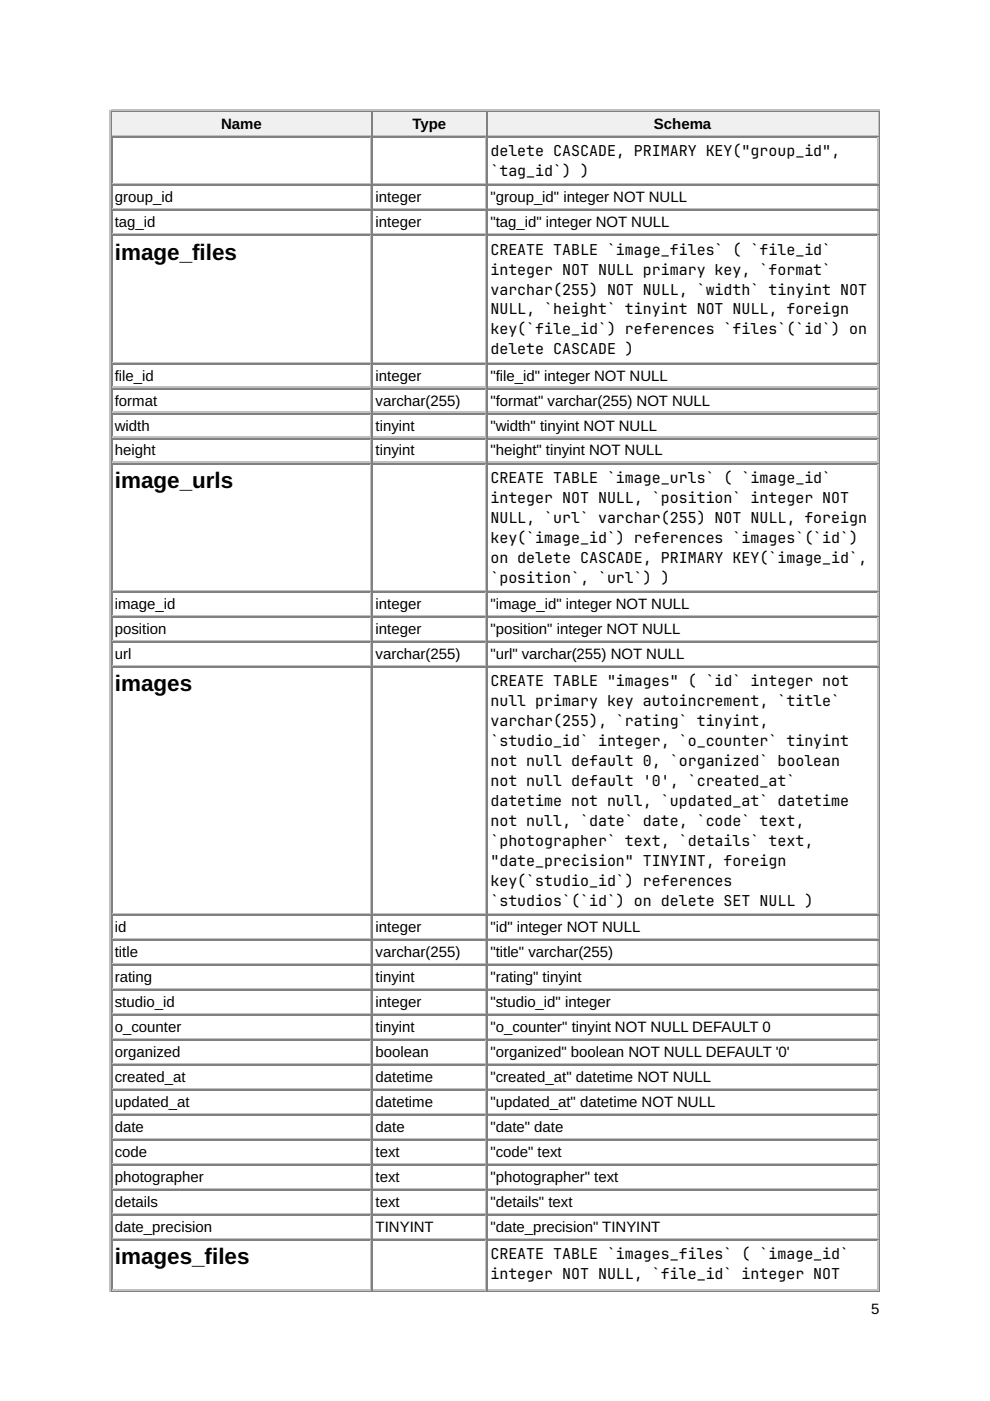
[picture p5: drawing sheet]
<svg xmlns="http://www.w3.org/2000/svg" width="210mm" height="297mm" viewBox="0 0 210 297" stroke-linecap="round" stroke-linejoin="round" font-family="sans-serif">
<defs><g id="words">
<g font-size="4.8">
<text x="24.3" y="55">image_files</text>
<text x="24.3" y="103.5">image_urls</text>
<text x="24.3" y="146.6">images</text>
<text x="24.3" y="268">images_files</text>
</g>
<g font-size="3.2">
<text x="46.9" y="27.3">Name</text>
<text x="87.4" y="27.3">Type</text>
<text x="138.6" y="27.3">Schema</text>
<text x="104" y="33.1">delete CASCADE, PRIMARY KEY(&quot;group_id&quot;,</text>
<text x="104" y="37.3">`tag_id`) )</text>
<text x="24.3" y="42.9">group_id</text>
<text x="79.6" y="42.9">integer</text>
<text x="104" y="42.9">&quot;group_id&quot; integer NOT NULL</text>
<text x="24.3" y="48.2">tag_id</text>
<text x="79.6" y="48.2">integer</text>
<text x="104" y="48.2">&quot;tag_id&quot; integer NOT NULL</text>
<text x="104" y="54">CREATE TABLE `image_files` ( `file_id`</text>
<text x="104" y="58.2">integer NOT NULL primary key, `format`</text>
<text x="104" y="62.4">varchar(255) NOT NULL, `width` tinyint NOT</text>
<text x="104" y="66.7">NULL, `height` tinyint NOT NULL, foreign</text>
<text x="104" y="70.9">key(`file_id`) references `files`(`id`) on</text>
<text x="104" y="75.1">delete CASCADE )</text>
<text x="24.3" y="80.7">file_id</text>
<text x="79.6" y="80.7">integer</text>
<text x="104" y="80.7">&quot;file_id&quot; integer NOT NULL</text>
<text x="24.3" y="86">format</text>
<text x="79.6" y="86">varchar(255)</text>
<text x="104" y="86">&quot;format&quot; varchar(255) NOT NULL</text>
<text x="24.3" y="91.3">width</text>
<text x="79.6" y="91.3">tinyint</text>
<text x="104" y="91.3">&quot;width&quot; tinyint NOT NULL</text>
<text x="24.3" y="96.6">height</text>
<text x="79.6" y="96.6">tinyint</text>
<text x="104" y="96.6">&quot;height&quot; tinyint NOT NULL</text>
<text x="104" y="102.4">CREATE TABLE `image_urls` ( `image_id`</text>
<text x="104" y="106.6">integer NOT NULL, `position` integer NOT</text>
<text x="104" y="110.9">NULL, `url` varchar(255) NOT NULL, foreign</text>
<text x="104" y="115.1">key(`image_id`) references `images`(`id`)</text>
<text x="104" y="119.3">on delete CASCADE, PRIMARY KEY(`image_id`,</text>
<text x="104" y="123.6">`position`, `url`) )</text>
<text x="24.3" y="129.1">image_id</text>
<text x="79.6" y="129.1">integer</text>
<text x="104" y="129.1">&quot;image_id&quot; integer NOT NULL</text>
<text x="24.3" y="134.4">position</text>
<text x="79.6" y="134.4">integer</text>
<text x="104" y="134.4">&quot;position&quot; integer NOT NULL</text>
<text x="24.3" y="139.7">url</text>
<text x="79.6" y="139.7">varchar(255)</text>
<text x="104" y="139.7">&quot;url&quot; varchar(255) NOT NULL</text>
<text x="104" y="145.5">CREATE TABLE &quot;images&quot; ( `id` integer not</text>
<text x="104" y="149.8">null primary key autoincrement, `title`</text>
<text x="104" y="154">varchar(255), `rating` tinyint,</text>
<text x="104" y="158.2">`studio_id` integer, `o_counter` tinyint</text>
<text x="104" y="162.5">not null default 0, `organized` boolean</text>
<text x="104" y="166.7">not null default '0', `created_at`</text>
<text x="104" y="170.9">datetime not null, `updated_at` datetime</text>
<text x="104" y="175.2">not null, `date` date, `code` text,</text>
<text x="104" y="179.4">`photographer` text, `details` text,</text>
<text x="104" y="183.6">&quot;date_precision&quot; TINYINT, foreign</text>
<text x="104" y="187.9">key(`studio_id`) references</text>
<text x="24.3" y="197.6">id</text>
<text x="79.6" y="197.6">integer</text>
<text x="104" y="192.1">`studios`(`id`) on delete SET NULL )</text>
<text x="104" y="197.6">&quot;id&quot; integer NOT NULL</text>
<text x="24.3" y="202.9">title</text>
<text x="79.6" y="202.9">varchar(255)</text>
<text x="104" y="202.9">&quot;title&quot; varchar(255)</text>
<text x="24.3" y="208.2">rating</text>
<text x="79.6" y="208.2">tinyint</text>
<text x="104" y="208.2">&quot;rating&quot; tinyint</text>
<text x="24.3" y="213.5">studio_id</text>
<text x="79.6" y="213.5">integer</text>
<text x="104" y="213.5">&quot;studio_id&quot; integer</text>
<text x="24.3" y="218.8">o_counter</text>
<text x="79.6" y="218.8">tinyint</text>
<text x="104" y="218.8">&quot;o_counter&quot; tinyint NOT NULL DEFAULT 0</text>
<text x="24.3" y="224.1">organized</text>
<text x="79.6" y="224.1">boolean</text>
<text x="104" y="224.1">&quot;organized&quot; boolean NOT NULL DEFAULT '0'</text>
<text x="24.3" y="229.4">created_at</text>
<text x="79.6" y="229.4">datetime</text>
<text x="104" y="229.4">&quot;created_at&quot; datetime NOT NULL</text>
<text x="24.3" y="234.7">updated_at</text>
<text x="24.3" y="240">date</text>
<text x="79.6" y="234.7">datetime</text>
<text x="79.6" y="240">date</text>
<text x="104" y="234.7">&quot;updated_at&quot; datetime NOT NULL</text>
<text x="104" y="240">&quot;date&quot; date</text>
<text x="24.3" y="245.3">code</text>
<text x="79.6" y="245.3">text</text>
<text x="104" y="245.3">&quot;code&quot; text</text>
<text x="24.3" y="250.6">photographer</text>
<text x="79.6" y="250.6">text</text>
<text x="104" y="250.6">&quot;photographer&quot; text</text>
<text x="24.3" y="255.9">details</text>
<text x="79.6" y="255.9">text</text>
<text x="104" y="255.9">&quot;details&quot; text</text>
<text x="24.3" y="261.1">date_precision</text>
<text x="79.6" y="261.1">TINYINT</text>
<text x="104" y="261.1">&quot;date_precision&quot; TINYINT</text>
<text x="104" y="267">CREATE TABLE `images_files` ( `image_id`</text>
<text x="104" y="271.2">integer NOT NULL, `file_id` integer NOT</text>
<text x="184.7" y="278.6">5</text>
</g>
</g></defs>
<path d="M23.4 23.3v250.5M23.5 23.4h163M23.8 28.7h55M78.7 23.8v4.8" fill="none" stroke="#c0c0c0" stroke-width=".26"/>
<path d="M23.7 23.5v5.3M23.8 23.7h55M186.4 23.5v250.1M23.5 273.7h163" fill="none" stroke="#808080" stroke-width=".26"/>
<g fill="#f0f0f0">
<path d="M23.8 23.8h54.8v4.8h-54.8z"/>
<path d="M46.8 24.3h8.8v3.7h-8.8z"/>
</g>
<path d="M79 23.5v5.3M79.1 23.7h24.1" fill="none" stroke="#808080" stroke-width=".26"/>
<path d="M79.1 28.7h24.1M103.1 23.8v4.8" fill="none" stroke="#c0c0c0" stroke-width=".26"/>
<g fill="#f0f0f0">
<path d="M79.1 23.8h23.8v4.8h-23.8z"/>
<path d="M87.3 24.3h7.4v3.7h-7.4z"/>
</g>
<path d="M103.3 23.5v5.3M103.5 23.7h82.8" fill="none" stroke="#808080" stroke-width=".26"/>
<path d="M103.5 28.7h82.8M186.1 23.8v4.8" fill="none" stroke="#c0c0c0" stroke-width=".26"/>
<g fill="#f0f0f0">
<path d="M103.5 23.8h82.5v4.8h-82.5z"/>
<path d="M138.6 24.3h12.2v3.7h-12.2z"/>
</g>
<g fill="none" stroke="#808080" stroke-width=".26">
<path d="M23.7 28.8v244.8M23.8 29h55M23.8 39.3h55M79 28.8v244.8M79.1 29h24.1M79.1 39.3h24.1M103.3 28.8v244.8M103.5 29h82.8M103.5 39.3h82.8M23.8 44.6h55M23.8 49.9h55M79.1 44.6h24.1"/>
<path d="M79.1 49.9h24.1M103.5 44.6h82.8M103.5 49.9h82.8M23.8 77.1h55M79.1 77.1h24.1M103.5 77.1h82.8M23.8 82.4h55M23.8 87.7h55M23.8 93h55M23.8 98.3h55M79.1 82.4h24.1M79.1 87.7h24.1"/>
<path d="M79.1 93h24.1M79.1 98.3h24.1M103.5 82.4h82.8M103.5 87.7h82.8M103.5 93h82.8M103.5 98.3h82.8M23.8 125.5h55M23.8 130.8h55M23.8 136.1h55M79.1 125.5h24.1M79.1 130.8h24.1M79.1 136.1h24.1"/>
<path d="M103.5 125.5h82.8M103.5 130.8h82.8M103.5 136.1h82.8M23.8 141.4h55M79.1 141.4h24.1M103.5 141.4h82.8M23.8 194.1h55M23.8 199.4h55M79.1 194.1h24.1M79.1 199.4h24.1M103.5 194.1h82.8M103.5 199.4h82.8"/>
<path d="M23.8 204.7h55M23.8 209.9h55M23.8 215.2h55M79.1 204.7h24.1M79.1 209.9h24.1M79.1 215.2h24.1M103.5 204.7h82.8M103.5 209.9h82.8M103.5 215.2h82.8M23.8 220.5h55M23.8 225.8h55M23.8 231.1h55"/>
<path d="M23.8 236.4h55M79.1 220.5h24.1M79.1 225.8h24.1M79.1 231.1h24.1M79.1 236.4h24.1M103.5 220.5h82.8M103.5 225.8h82.8M103.5 231.1h82.8M103.5 236.4h82.8M23.8 241.7h55M23.8 247h55M23.8 252.3h55"/>
<path d="M23.8 257.6h55M79.1 241.7h24.1M79.1 247h24.1M79.1 252.3h24.1M79.1 257.6h24.1M103.5 241.7h82.8M103.5 247h82.8M103.5 252.3h82.8M103.5 257.6h82.8M23.8 262.9h55M79.1 262.9h24.1M103.5 262.9h82.8"/>
</g>
<g fill="none" stroke="#c0c0c0" stroke-width=".26">
<path d="M23.8 39h55M78.7 29.1v9.8M78.7 39.4v4.8M79.1 39h24.1M103.1 29.1v9.8M103.1 39.4v4.8M103.5 39h82.8M186.1 29.1v9.8M186.1 39.4v4.8M23.8 44.3h55M23.8 49.6h55M78.7 44.7v4.8"/>
<path d="M78.7 50v26.7M79.1 44.3h24.1M79.1 49.6h24.1M103.1 44.7v4.8M103.1 50v26.7M103.5 44.3h82.8M103.5 49.6h82.8M186.1 44.7v4.8M186.1 50v26.7M23.8 76.9h55M78.7 77.3v4.7M79.1 76.9h24.1"/>
<path d="M103.1 77.3v4.7M103.5 76.9h82.8M186.1 77.3v4.7M23.8 82.2h55M23.8 87.4h55M23.8 92.7h55M23.8 98h55M78.7 82.5v4.8M78.7 87.8v4.8M78.7 93.1v4.8M78.7 98.4v26.7M79.1 82.2h24.1"/>
<path d="M79.1 87.4h24.1M79.1 92.7h24.1M79.1 98h24.1M103.1 82.5v4.8M103.1 87.8v4.8M103.1 93.1v4.8M103.1 98.4v26.7M103.5 82.2h82.8M103.5 87.4h82.8M103.5 92.7h82.8M103.5 98h82.8M186.1 82.5v4.8"/>
<path d="M186.1 87.8v4.8M186.1 93.1v4.8M186.1 98.4v26.7M23.8 125.3h55M23.8 130.6h55M23.8 135.9h55M78.7 125.7v4.7M78.7 131v4.7M78.7 136.3v4.7M79.1 125.3h24.1M79.1 130.6h24.1M79.1 135.9h24.1"/>
<path d="M103.1 125.7v4.7M103.1 131v4.7M103.1 136.3v4.7M103.5 125.3h82.8M103.5 130.6h82.8M103.5 135.9h82.8M186.1 125.7v4.7M186.1 131v4.7M186.1 136.3v4.7M23.8 141.2h55M78.7 141.6v52.1M79.1 141.2h24.1"/>
<path d="M103.1 141.6v52.1M103.5 141.2h82.8M186.1 141.6v52.1M23.8 193.8h55M23.8 199.1h55M78.7 194.2v4.8M78.7 199.5v4.8M79.1 193.8h24.1M79.1 199.1h24.1M103.1 194.2v4.8M103.1 199.5v4.8M103.5 193.8h82.8"/>
<path d="M103.5 199.1h82.8M186.1 194.2v4.8M186.1 199.5v4.8M23.8 204.4h55M23.8 209.7h55M23.8 215h55M78.7 204.8v4.7M78.7 210.1v4.7M78.7 215.4v4.7M79.1 204.4h24.1M79.1 209.7h24.1M79.1 215h24.1"/>
<path d="M103.1 204.8v4.7M103.1 210.1v4.7M103.1 215.4v4.7M103.5 204.4h82.8M103.5 209.7h82.8M103.5 215h82.8M186.1 204.8v4.7M186.1 210.1v4.7M186.1 215.4v4.7M23.8 220.3h55M23.8 225.6h55M23.8 230.8h55"/>
<path d="M23.8 236.1h55M78.7 220.7v4.7M78.7 226v4.7M78.7 231.2v4.8M78.7 236.5v4.8M79.1 220.3h24.1M79.1 225.6h24.1M79.1 230.8h24.1M79.1 236.1h24.1M103.1 220.7v4.7M103.1 226v4.7M103.1 231.2v4.8"/>
<path d="M103.1 236.5v4.8M103.5 220.3h82.8M103.5 225.6h82.8M103.5 230.8h82.8M103.5 236.1h82.8M186.1 220.7v4.7M186.1 226v4.7M186.1 231.2v4.8M186.1 236.5v4.8M23.8 241.4h55M23.8 246.7h55M23.8 252h55"/>
<path d="M23.8 257.3h55M78.7 241.8v4.8M78.7 247.1v4.8M78.7 252.4v4.8M78.7 257.7v4.8M79.1 241.4h24.1M79.1 246.7h24.1M79.1 252h24.1M79.1 257.3h24.1M103.1 241.8v4.8M103.1 247.1v4.8M103.1 252.4v4.8"/>
<path d="M103.1 257.7v4.8M103.5 241.4h82.8M103.5 246.7h82.8M103.5 252h82.8M103.5 257.3h82.8M186.1 241.8v4.8M186.1 247.1v4.8M186.1 252.4v4.8M186.1 257.7v4.8M23.8 262.6h55M23.8 273.4h55M78.7 263v10.3"/>
<path d="M79.1 262.6h24.1M79.1 273.4h24.1M103.1 263v10.3M103.5 262.6h82.8M103.5 273.4h82.8M186.1 263v10.3"/>
</g>
<use href="#words"/>
</svg>
